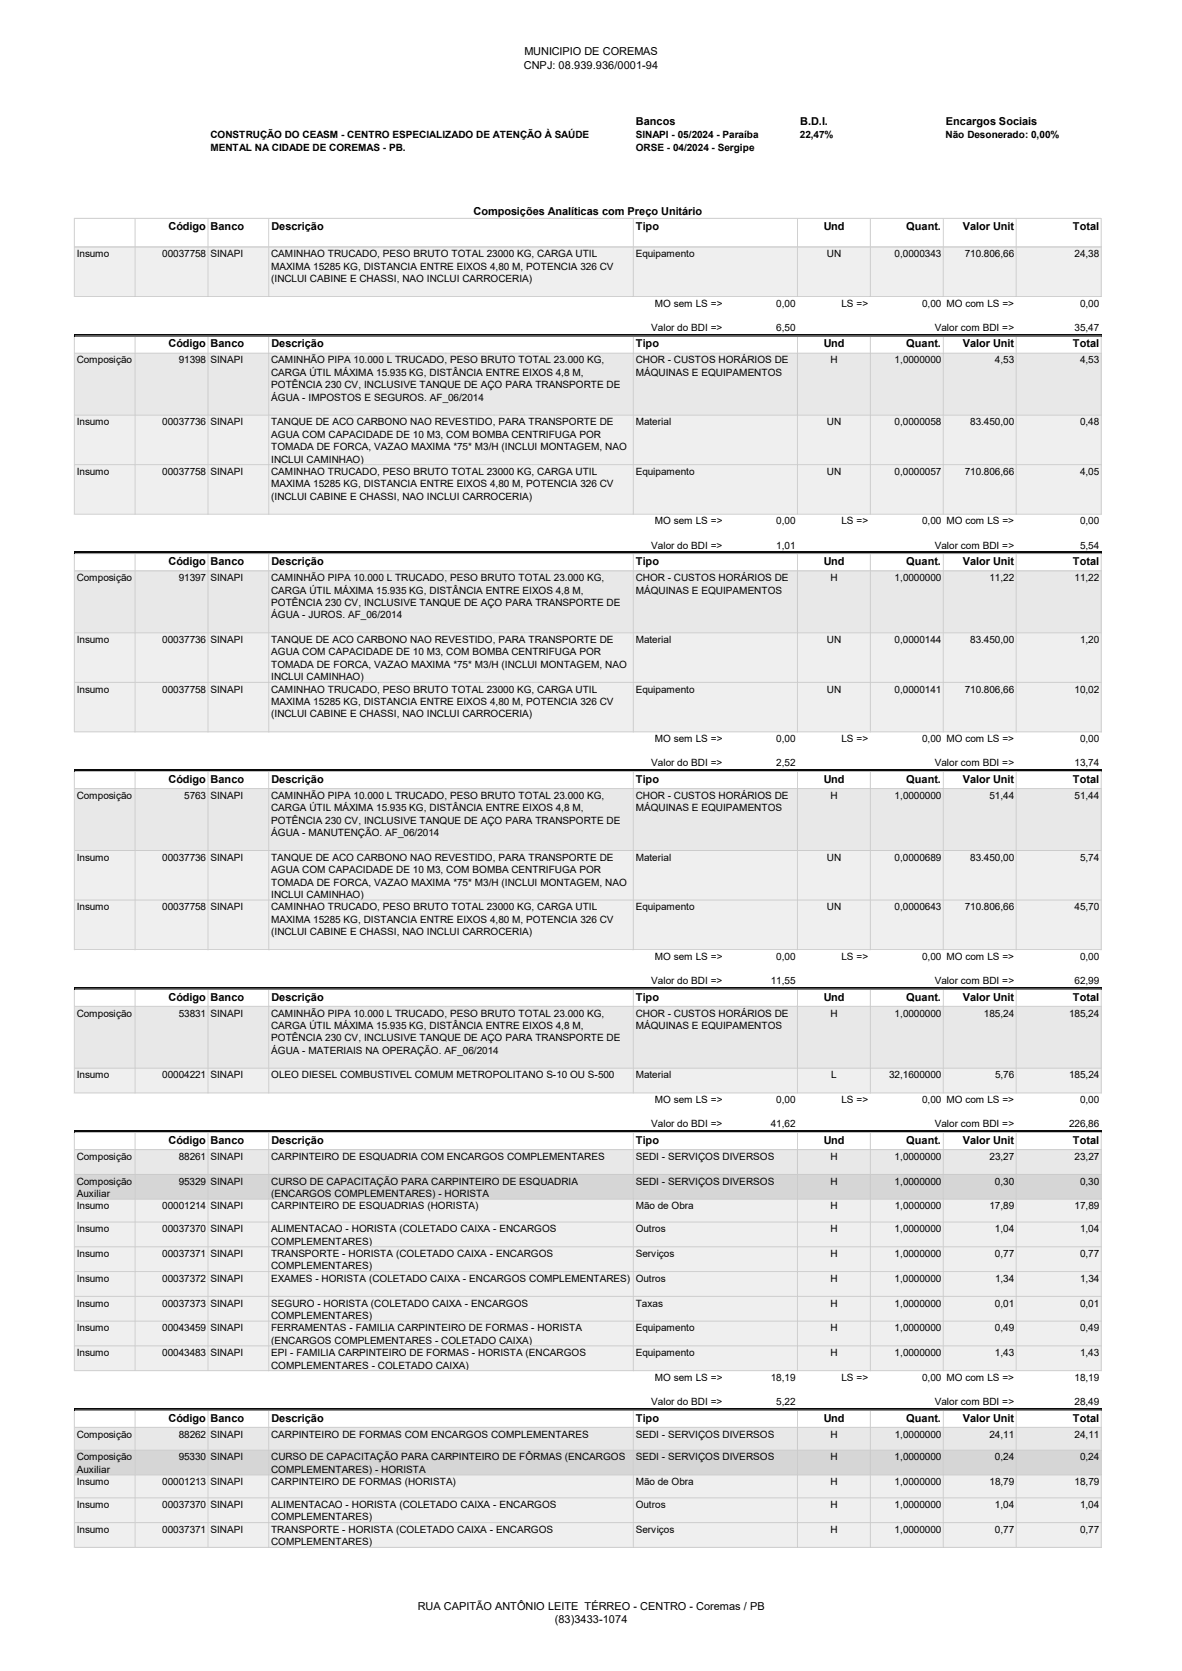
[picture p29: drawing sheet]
<svg xmlns="http://www.w3.org/2000/svg" width="210mm" height="297mm" viewBox="0 0 210 297" stroke-linecap="round" stroke-linejoin="round" font-family="sans-serif">
<defs><g id="words">
<g font-size="1.9">
<text x="93.2" y="9.8">MUNICIPIO DE COREMAS</text>
<text x="93.1" y="12.2">CNPJ: 08.939.936/0001-94</text>
<text x="113" y="22.2">Bancos</text>
<text x="142.2" y="22.2">B.D.I.</text>
<text x="168.1" y="22.2">Encargos Sociais</text>
<text x="29.9" y="40.9">Código Banco</text>
<text x="48.2" y="40.9">Descrição</text>
<text x="84.2" y="38.2">Composições Analíticas com Preço Unitário</text>
<text x="113" y="40.9">Tipo</text>
<text x="146.3" y="40.9">Und</text>
<text x="161" y="40.9">Quant.</text>
<text x="171.1" y="40.9">Valor Unit</text>
<text x="190.6" y="40.9">Total</text>
<text x="29.9" y="61.8">Código Banco</text>
<text x="48.2" y="61.8">Descrição</text>
<text x="113" y="61.8">Tipo</text>
<text x="146.3" y="61.8">Und</text>
<text x="161" y="61.8">Quant.</text>
<text x="171.1" y="61.8">Valor Unit</text>
<text x="190.6" y="61.8">Total</text>
<text x="29.9" y="100.5">Código Banco</text>
<text x="48.2" y="100.5">Descrição</text>
<text x="113" y="100.5">Tipo</text>
<text x="146.3" y="100.5">Und</text>
<text x="161" y="100.5">Quant.</text>
<text x="171.1" y="100.5">Valor Unit</text>
<text x="190.6" y="100.5">Total</text>
<text x="29.9" y="139.1">Código Banco</text>
<text x="48.2" y="139.1">Descrição</text>
<text x="113" y="139.1">Tipo</text>
<text x="146.3" y="139.1">Und</text>
<text x="161" y="139.1">Quant.</text>
<text x="171.1" y="139.1">Valor Unit</text>
<text x="190.6" y="139.1">Total</text>
<text x="29.9" y="177.8">Código Banco</text>
<text x="48.2" y="177.8">Descrição</text>
<text x="113" y="177.8">Tipo</text>
<text x="146.3" y="177.8">Und</text>
<text x="161" y="177.8">Quant.</text>
<text x="171.1" y="177.8">Valor Unit</text>
<text x="190.6" y="177.8">Total</text>
<text x="29.9" y="203.3">Código Banco</text>
<text x="48.2" y="203.3">Descrição</text>
<text x="113" y="203.3">Tipo</text>
<text x="146.3" y="203.3">Und</text>
<text x="161" y="203.3">Quant.</text>
<text x="171.1" y="203.3">Valor Unit</text>
<text x="190.6" y="203.3">Total</text>
<text x="29.9" y="252.7">Código Banco</text>
<text x="48.2" y="252.7">Descrição</text>
<text x="113" y="252.7">Tipo</text>
<text x="146.3" y="252.7">Und</text>
<text x="161" y="252.7">Quant.</text>
<text x="171.1" y="252.7">Valor Unit</text>
<text x="190.6" y="252.7">Total</text>
<text x="74.2" y="286.1">RUA CAPITÃO ANTÔNIO LEITE TÉRREO - CENTRO - Coremas / PB</text>
<text x="98.6" y="288.5">(83)3433-1074</text>
</g>
<g font-size="1.8">
<text x="37.4" y="24.6">CONSTRUÇÃO DO CEASM - CENTRO ESPECIALIZADO DE ATENÇÃO À SAÚDE</text>
<text x="37.4" y="26.9">MENTAL NA CIDADE DE COREMAS - PB.</text>
<text x="112.9" y="24.6">SINAPI - 05/2024 - Paraíba</text>
<text x="112.9" y="26.9">ORSE - 04/2024 - Sergipe</text>
<text x="142.1" y="24.6">22,47%</text>
<text x="168" y="24.6">Não Desonerado: 0,00%</text>
<text x="13.6" y="45.7">Insumo</text>
<text x="28.8" y="45.7">00037758 SINAPI</text>
<text x="48.2" y="45.7">CAMINHAO TRUCADO, PESO BRUTO TOTAL 23000 KG, CARGA UTIL</text>
<text x="48.2" y="47.9">MAXIMA 15285 KG, DISTANCIA ENTRE EIXOS 4,80 M, POTENCIA 326 CV</text>
<text x="112.9" y="45.7">Equipamento</text>
<text x="146.9" y="45.7">UN</text>
<text x="159" y="45.7">0,0000343</text>
<text x="171.4" y="45.7">710.806,66</text>
<text x="190.9" y="45.7">24,38</text>
<text x="48.2" y="50.1">(INCLUI CABINE E CHASSI, NAO INCLUI CARROCERIA)</text>
<text x="115.7" y="58.8">Valor do BDI =&gt;</text>
<text x="116.4" y="54.5">MO sem LS =&gt;</text>
<text x="137.9" y="58.8">6,50</text>
<text x="137.9" y="54.5">0,00</text>
<text x="149.5" y="54.5">LS =&gt;</text>
<text x="163.8" y="54.5">0,00 MO com LS =&gt;</text>
<text x="166.1" y="58.8">Valor com BDI =&gt;</text>
<text x="190.9" y="58.8">35,47</text>
<text x="191.9" y="54.5">0,00</text>
<text x="13.6" y="64.6">Composição</text>
<text x="31.7" y="64.6">91398 SINAPI</text>
<text x="48.2" y="64.6">CAMINHÃO PIPA 10.000 L TRUCADO, PESO BRUTO TOTAL 23.000 KG,</text>
<text x="112.9" y="64.6">CHOR - CUSTOS HORÁRIOS DE</text>
<text x="147.6" y="64.6">H</text>
<text x="159" y="64.6">1,0000000</text>
<text x="176.8" y="64.6">4,53</text>
<text x="191.9" y="64.6">4,53</text>
<text x="48.2" y="66.8">CARGA ÚTIL MÁXIMA 15.935 KG, DISTÂNCIA ENTRE EIXOS 4,8 M,</text>
<text x="48.2" y="69">POTÊNCIA 230 CV, INCLUSIVE TANQUE DE AÇO PARA TRANSPORTE DE</text>
<text x="48.2" y="71.2">ÁGUA - IMPOSTOS E SEGUROS. AF_06/2014</text>
<text x="112.9" y="66.8">MÁQUINAS E EQUIPAMENTOS</text>
<text x="13.6" y="75.6">Insumo</text>
<text x="28.8" y="75.6">00037736 SINAPI</text>
<text x="48.2" y="75.6">TANQUE DE ACO CARBONO NAO REVESTIDO, PARA TRANSPORTE DE</text>
<text x="48.2" y="77.8">AGUA COM CAPACIDADE DE 10 M3, COM BOMBA CENTRIFUGA POR</text>
<text x="112.9" y="75.6">Material</text>
<text x="146.9" y="75.6">UN</text>
<text x="159" y="75.6">0,0000058</text>
<text x="172.4" y="75.6">83.450,00</text>
<text x="191.9" y="75.6">0,48</text>
<text x="48.2" y="80">TOMADA DE FORCA, VAZAO MAXIMA *75* M3/H (INCLUI MONTAGEM, NAO</text>
<text x="48.2" y="82.2">INCLUI CAMINHAO)</text>
<text x="13.6" y="84.4">Insumo</text>
<text x="28.8" y="84.4">00037758 SINAPI</text>
<text x="48.2" y="84.4">CAMINHAO TRUCADO, PESO BRUTO TOTAL 23000 KG, CARGA UTIL</text>
<text x="48.2" y="86.6">MAXIMA 15285 KG, DISTANCIA ENTRE EIXOS 4,80 M, POTENCIA 326 CV</text>
<text x="48.2" y="88.8">(INCLUI CABINE E CHASSI, NAO INCLUI CARROCERIA)</text>
<text x="112.9" y="84.4">Equipamento</text>
<text x="146.9" y="84.4">UN</text>
<text x="159" y="84.4">0,0000057</text>
<text x="171.4" y="84.4">710.806,66</text>
<text x="191.9" y="84.4">4,05</text>
<text x="116.4" y="93.2">MO sem LS =&gt;</text>
<text x="137.9" y="93.2">0,00</text>
<text x="149.5" y="93.2">LS =&gt;</text>
<text x="163.8" y="93.2">0,00 MO com LS =&gt;</text>
<text x="191.9" y="93.2">0,00</text>
<text x="115.7" y="97.5">Valor do BDI =&gt;</text>
<text x="137.9" y="97.5">1,01</text>
<text x="166.1" y="97.5">Valor com BDI =&gt;</text>
<text x="191.9" y="97.5">5,54</text>
<text x="13.6" y="103.3">Composição</text>
<text x="31.7" y="103.3">91397 SINAPI</text>
<text x="48.2" y="103.3">CAMINHÃO PIPA 10.000 L TRUCADO, PESO BRUTO TOTAL 23.000 KG,</text>
<text x="48.2" y="105.5">CARGA ÚTIL MÁXIMA 15.935 KG, DISTÂNCIA ENTRE EIXOS 4,8 M,</text>
<text x="48.2" y="107.7">POTÊNCIA 230 CV, INCLUSIVE TANQUE DE AÇO PARA TRANSPORTE DE</text>
<text x="112.9" y="103.3">CHOR - CUSTOS HORÁRIOS DE</text>
<text x="112.9" y="105.5">MÁQUINAS E EQUIPAMENTOS</text>
<text x="147.6" y="103.3">H</text>
<text x="159" y="103.3">1,0000000</text>
<text x="175.8" y="103.3">11,22</text>
<text x="190.9" y="103.3">11,22</text>
<text x="48.2" y="109.9">ÁGUA - JUROS. AF_06/2014</text>
<text x="13.6" y="114.3">Insumo</text>
<text x="28.8" y="114.3">00037736 SINAPI</text>
<text x="48.2" y="114.3">TANQUE DE ACO CARBONO NAO REVESTIDO, PARA TRANSPORTE DE</text>
<text x="48.2" y="116.5">AGUA COM CAPACIDADE DE 10 M3, COM BOMBA CENTRIFUGA POR</text>
<text x="48.2" y="118.7">TOMADA DE FORCA, VAZAO MAXIMA *75* M3/H (INCLUI MONTAGEM, NAO</text>
<text x="112.9" y="114.3">Material</text>
<text x="146.9" y="114.3">UN</text>
<text x="159" y="114.3">0,0000144</text>
<text x="172.4" y="114.3">83.450,00</text>
<text x="191.9" y="114.3">1,20</text>
<text x="13.6" y="123.1">Insumo</text>
<text x="28.8" y="123.1">00037758 SINAPI</text>
<text x="48.2" y="123.1">CAMINHAO TRUCADO, PESO BRUTO TOTAL 23000 KG, CARGA UTIL</text>
<text x="48.2" y="120.9">INCLUI CAMINHAO)</text>
<text x="48.2" y="125.3">MAXIMA 15285 KG, DISTANCIA ENTRE EIXOS 4,80 M, POTENCIA 326 CV</text>
<text x="112.9" y="123.1">Equipamento</text>
<text x="146.9" y="123.1">UN</text>
<text x="159" y="123.1">0,0000141</text>
<text x="171.4" y="123.1">710.806,66</text>
<text x="190.9" y="123.1">10,02</text>
<text x="48.2" y="127.5">(INCLUI CABINE E CHASSI, NAO INCLUI CARROCERIA)</text>
<text x="116.4" y="131.9">MO sem LS =&gt;</text>
<text x="137.9" y="131.9">0,00</text>
<text x="149.5" y="131.9">LS =&gt;</text>
<text x="163.8" y="131.9">0,00 MO com LS =&gt;</text>
<text x="191.9" y="131.9">0,00</text>
<text x="115.7" y="136.2">Valor do BDI =&gt;</text>
<text x="137.9" y="136.2">2,52</text>
<text x="166.1" y="136.2">Valor com BDI =&gt;</text>
<text x="190.9" y="136.2">13,74</text>
<text x="13.6" y="142">Composição</text>
<text x="32.7" y="142">5763 SINAPI</text>
<text x="48.2" y="142">CAMINHÃO PIPA 10.000 L TRUCADO, PESO BRUTO TOTAL 23.000 KG,</text>
<text x="112.9" y="142">CHOR - CUSTOS HORÁRIOS DE</text>
<text x="147.6" y="142">H</text>
<text x="159" y="142">1,0000000</text>
<text x="175.8" y="142">51,44</text>
<text x="190.9" y="142">51,44</text>
<text x="48.2" y="144.2">CARGA ÚTIL MÁXIMA 15.935 KG, DISTÂNCIA ENTRE EIXOS 4,8 M,</text>
<text x="48.2" y="146.4">POTÊNCIA 230 CV, INCLUSIVE TANQUE DE AÇO PARA TRANSPORTE DE</text>
<text x="48.2" y="148.6">ÁGUA - MANUTENÇÃO. AF_06/2014</text>
<text x="112.9" y="144.2">MÁQUINAS E EQUIPAMENTOS</text>
<text x="13.6" y="153">Insumo</text>
<text x="28.8" y="153">00037736 SINAPI</text>
<text x="48.2" y="153">TANQUE DE ACO CARBONO NAO REVESTIDO, PARA TRANSPORTE DE</text>
<text x="48.2" y="155.2">AGUA COM CAPACIDADE DE 10 M3, COM BOMBA CENTRIFUGA POR</text>
<text x="112.9" y="153">Material</text>
<text x="146.9" y="153">UN</text>
<text x="159" y="153">0,0000689</text>
<text x="172.4" y="153">83.450,00</text>
<text x="191.9" y="153">5,74</text>
<text x="13.6" y="161.8">Insumo</text>
<text x="28.8" y="161.8">00037758 SINAPI</text>
<text x="48.2" y="161.8">CAMINHAO TRUCADO, PESO BRUTO TOTAL 23000 KG, CARGA UTIL</text>
<text x="48.2" y="157.4">TOMADA DE FORCA, VAZAO MAXIMA *75* M3/H (INCLUI MONTAGEM, NAO</text>
<text x="48.2" y="159.6">INCLUI CAMINHAO)</text>
<text x="112.9" y="161.8">Equipamento</text>
<text x="146.9" y="161.8">UN</text>
<text x="159" y="161.8">0,0000643</text>
<text x="171.4" y="161.8">710.806,66</text>
<text x="190.9" y="161.8">45,70</text>
<text x="48.2" y="164">MAXIMA 15285 KG, DISTANCIA ENTRE EIXOS 4,80 M, POTENCIA 326 CV</text>
<text x="48.2" y="166.2">(INCLUI CABINE E CHASSI, NAO INCLUI CARROCERIA)</text>
<text x="116.4" y="170.6">MO sem LS =&gt;</text>
<text x="137.9" y="170.6">0,00</text>
<text x="149.5" y="170.6">LS =&gt;</text>
<text x="163.8" y="170.6">0,00 MO com LS =&gt;</text>
<text x="191.9" y="170.6">0,00</text>
<text x="115.7" y="174.9">Valor do BDI =&gt;</text>
<text x="137" y="174.9">11,55</text>
<text x="166.1" y="174.9">Valor com BDI =&gt;</text>
<text x="190.9" y="174.9">62,99</text>
<text x="13.6" y="180.7">Composição</text>
<text x="31.7" y="180.7">53831 SINAPI</text>
<text x="48.2" y="180.7">CAMINHÃO PIPA 10.000 L TRUCADO, PESO BRUTO TOTAL 23.000 KG,</text>
<text x="48.2" y="182.9">CARGA ÚTIL MÁXIMA 15.935 KG, DISTÂNCIA ENTRE EIXOS 4,8 M,</text>
<text x="48.2" y="185.1">POTÊNCIA 230 CV, INCLUSIVE TANQUE DE AÇO PARA TRANSPORTE DE</text>
<text x="112.9" y="180.7">CHOR - CUSTOS HORÁRIOS DE</text>
<text x="112.9" y="182.9">MÁQUINAS E EQUIPAMENTOS</text>
<text x="147.6" y="180.7">H</text>
<text x="159" y="180.7">1,0000000</text>
<text x="174.8" y="180.7">185,24</text>
<text x="189.9" y="180.7">185,24</text>
<text x="13.6" y="191.7">Insumo</text>
<text x="28.8" y="191.7">00004221 SINAPI</text>
<text x="48.2" y="191.7">OLEO DIESEL COMBUSTIVEL COMUM METROPOLITANO S-10 OU S-500</text>
<text x="48.2" y="187.3">ÁGUA - MATERIAIS NA OPERAÇÃO. AF_06/2014</text>
<text x="112.9" y="191.7">Material</text>
<text x="147.7" y="191.7">L</text>
<text x="158" y="191.7">32,1600000</text>
<text x="176.8" y="191.7">5,76</text>
<text x="189.9" y="191.7">185,24</text>
<text x="116.4" y="196.1">MO sem LS =&gt;</text>
<text x="137.9" y="196.1">0,00</text>
<text x="149.5" y="196.1">LS =&gt;</text>
<text x="163.8" y="196.1">0,00 MO com LS =&gt;</text>
<text x="191.9" y="196.1">0,00</text>
<text x="115.7" y="200.4">Valor do BDI =&gt;</text>
<text x="137" y="200.4">41,62</text>
<text x="166.1" y="200.4">Valor com BDI =&gt;</text>
<text x="190" y="200.4">226,86</text>
<text x="13.6" y="206.2">Composição</text>
<text x="31.7" y="206.2">88261 SINAPI</text>
<text x="48.2" y="206.2">CARPINTEIRO DE ESQUADRIA COM ENCARGOS COMPLEMENTARES</text>
<text x="112.9" y="206.2">SEDI - SERVIÇOS DIVERSOS</text>
<text x="147.6" y="206.2">H</text>
<text x="159" y="206.2">1,0000000</text>
<text x="175.8" y="206.2">23,27</text>
<text x="190.9" y="206.2">23,27</text>
<text x="13.6" y="210.6">Composição</text>
<text x="13.6" y="212.8">Auxiliar</text>
<text x="13.6" y="215">Insumo</text>
<text x="28.8" y="215">00001214 SINAPI</text>
<text x="31.8" y="210.6">95329 SINAPI</text>
<text x="48.2" y="215">CARPINTEIRO DE ESQUADRIAS (HORISTA)</text>
<text x="48.2" y="210.6">CURSO DE CAPACITAÇÃO PARA CARPINTEIRO DE ESQUADRIA</text>
<text x="48.2" y="212.8">(ENCARGOS COMPLEMENTARES) - HORISTA</text>
<text x="112.9" y="210.6">SEDI - SERVIÇOS DIVERSOS</text>
<text x="112.9" y="215">Mão de Obra</text>
<text x="147.6" y="215">H</text>
<text x="147.6" y="210.6">H</text>
<text x="159" y="210.6">1,0000000</text>
<text x="159" y="215">1,0000000</text>
<text x="175.8" y="215">17,89</text>
<text x="176.8" y="210.6">0,30</text>
<text x="190.9" y="215">17,89</text>
<text x="191.9" y="210.6">0,30</text>
<text x="13.6" y="219">Insumo</text>
<text x="28.8" y="219">00037370 SINAPI</text>
<text x="48.2" y="219">ALIMENTACAO - HORISTA (COLETADO CAIXA - ENCARGOS</text>
<text x="48.2" y="221.2">COMPLEMENTARES)</text>
<text x="112.9" y="219">Outros</text>
<text x="147.6" y="219">H</text>
<text x="159" y="219">1,0000000</text>
<text x="176.8" y="219">1,04</text>
<text x="191.9" y="219">1,04</text>
<text x="13.6" y="223.4">Insumo</text>
<text x="13.6" y="227.8">Insumo</text>
<text x="28.8" y="223.4">00037371 SINAPI</text>
<text x="28.8" y="227.8">00037372 SINAPI</text>
<text x="48.2" y="223.4">TRANSPORTE - HORISTA (COLETADO CAIXA - ENCARGOS</text>
<text x="48.2" y="227.8">EXAMES - HORISTA (COLETADO CAIXA - ENCARGOS COMPLEMENTARES)</text>
<text x="48.2" y="225.6">COMPLEMENTARES)</text>
<text x="112.9" y="227.8">Outros</text>
<text x="112.9" y="223.4">Serviços</text>
<text x="147.6" y="223.4">H</text>
<text x="147.6" y="227.8">H</text>
<text x="159" y="223.4">1,0000000</text>
<text x="159" y="227.8">1,0000000</text>
<text x="176.8" y="223.4">0,77</text>
<text x="176.8" y="227.8">1,34</text>
<text x="191.9" y="223.4">0,77</text>
<text x="191.9" y="227.8">1,34</text>
<text x="13.6" y="232.2">Insumo</text>
<text x="28.8" y="232.2">00037373 SINAPI</text>
<text x="48.2" y="232.2">SEGURO - HORISTA (COLETADO CAIXA - ENCARGOS</text>
<text x="112.9" y="232.2">Taxas</text>
<text x="147.6" y="232.2">H</text>
<text x="159" y="232.2">1,0000000</text>
<text x="176.8" y="232.2">0,01</text>
<text x="191.9" y="232.2">0,01</text>
<text x="13.6" y="236.6">Insumo</text>
<text x="28.8" y="236.6">00043459 SINAPI</text>
<text x="48.2" y="236.6">FERRAMENTAS - FAMILIA CARPINTEIRO DE FORMAS - HORISTA</text>
<text x="48.2" y="234.4">COMPLEMENTARES)</text>
<text x="48.2" y="238.8">(ENCARGOS COMPLEMENTARES - COLETADO CAIXA)</text>
<text x="112.9" y="236.6">Equipamento</text>
<text x="147.6" y="236.6">H</text>
<text x="159" y="236.6">1,0000000</text>
<text x="176.8" y="236.6">0,49</text>
<text x="191.9" y="236.6">0,49</text>
<text x="13.6" y="241">Insumo</text>
<text x="28.8" y="241">00043483 SINAPI</text>
<text x="48.2" y="241">EPI - FAMILIA CARPINTEIRO DE FORMAS - HORISTA (ENCARGOS</text>
<text x="48.2" y="243.2">COMPLEMENTARES - COLETADO CAIXA)</text>
<text x="112.9" y="241">Equipamento</text>
<text x="116.4" y="245.4">MO sem LS =&gt;</text>
<text x="136.9" y="245.4">18,19</text>
<text x="147.6" y="241">H</text>
<text x="149.5" y="245.4">LS =&gt;</text>
<text x="159" y="241">1,0000000</text>
<text x="163.8" y="245.4">0,00 MO com LS =&gt;</text>
<text x="176.8" y="241">1,43</text>
<text x="190.9" y="245.4">18,19</text>
<text x="191.9" y="241">1,43</text>
<text x="115.7" y="249.8">Valor do BDI =&gt;</text>
<text x="137.9" y="249.8">5,22</text>
<text x="166.1" y="249.8">Valor com BDI =&gt;</text>
<text x="190.9" y="249.8">28,49</text>
<text x="13.6" y="255.5">Composição</text>
<text x="31.7" y="255.5">88262 SINAPI</text>
<text x="48.2" y="255.5">CARPINTEIRO DE FORMAS COM ENCARGOS COMPLEMENTARES</text>
<text x="112.9" y="255.5">SEDI - SERVIÇOS DIVERSOS</text>
<text x="147.6" y="255.5">H</text>
<text x="159" y="255.5">1,0000000</text>
<text x="175.8" y="255.5">24,11</text>
<text x="190.9" y="255.5">24,11</text>
<text x="13.6" y="259.6">Composição</text>
<text x="13.6" y="261.8">Auxiliar</text>
<text x="13.6" y="264">Insumo</text>
<text x="28.8" y="264">00001213 SINAPI</text>
<text x="31.8" y="259.6">95330 SINAPI</text>
<text x="48.2" y="264">CARPINTEIRO DE FORMAS (HORISTA)</text>
<text x="48.2" y="259.6">CURSO DE CAPACITAÇÃO PARA CARPINTEIRO DE FÔRMAS (ENCARGOS</text>
<text x="48.2" y="261.8">COMPLEMENTARES) - HORISTA</text>
<text x="112.9" y="259.6">SEDI - SERVIÇOS DIVERSOS</text>
<text x="112.9" y="264">Mão de Obra</text>
<text x="147.6" y="259.6">H</text>
<text x="147.6" y="264">H</text>
<text x="159" y="259.6">1,0000000</text>
<text x="159" y="264">1,0000000</text>
<text x="175.8" y="264">18,79</text>
<text x="176.8" y="259.6">0,24</text>
<text x="190.9" y="264">18,79</text>
<text x="191.9" y="259.6">0,24</text>
<text x="13.6" y="268.1">Insumo</text>
<text x="28.8" y="268.1">00037370 SINAPI</text>
<text x="48.2" y="268.1">ALIMENTACAO - HORISTA (COLETADO CAIXA - ENCARGOS</text>
<text x="112.9" y="268.1">Outros</text>
<text x="147.6" y="268.1">H</text>
<text x="159" y="268.1">1,0000000</text>
<text x="176.8" y="268.1">1,04</text>
<text x="191.9" y="268.1">1,04</text>
<text x="13.6" y="272.5">Insumo</text>
<text x="28.8" y="272.5">00037371 SINAPI</text>
<text x="48.2" y="272.5">TRANSPORTE - HORISTA (COLETADO CAIXA - ENCARGOS</text>
<text x="48.2" y="270.3">COMPLEMENTARES)</text>
<text x="48.2" y="274.7">COMPLEMENTARES)</text>
<text x="112.9" y="272.5">Serviços</text>
<text x="147.6" y="272.5">H</text>
<text x="159" y="272.5">1,0000000</text>
<text x="176.8" y="272.5">0,77</text>
<text x="191.9" y="272.5">0,77</text>
</g>
</g></defs>
<g fill="#ccc">
<path d="M13.1 38.7h.2v5.3h-.2zM23.9 38.9h.2v5.1h-.2zM36.9 38.9h.1v5.1h-.1zM47.7 38.9h.1v5.1h-.1zM112.4 38.9h.2v5.1h-.2zM141.6 38.9h.2v5.1h-.2zM154.6 38.9h.1v5.1h-.1zM167.5 38.9h.2v5.1h-.2zM180.5 38.9h.1v5.1h-.1zM195.6 38.9h.1v5.1h-.1z" fill-rule="evenodd"/>
<path d="M13.3 38.7h182.4v.2h-182.4zM13.3 43.8h182.4v.2h-182.4z" fill-rule="evenodd"/>
</g>
<path d="M13.4 44.1h182.3v8.6h-182.3z" fill="#efefef"/>
<path d="M13.4 52.7h182.3v6.9h-182.3z" fill="#fff"/>
<path d="M13.4 59.7h182.3" fill="none" stroke="#dff0d8" stroke-width=".21"/>
<path d="M13.4 59.7h182.3v3.1h-182.3z" fill="#fff"/>
<path d="M13.4 62.8h182.3v11h-182.3z" fill="#dff0d8"/>
<path d="M13.4 73.8h182.3v17.6h-182.3z" fill="#efefef"/>
<path d="M13.4 91.4h182.3v6.9h-182.3z" fill="#fff"/>
<path d="M13.4 98.4h182.3" fill="none" stroke="#dff0d8" stroke-width=".21"/>
<path d="M13.4 98.4h182.3v3.1h-182.3z" fill="#fff"/>
<path d="M13.4 101.5h182.3v11h-182.3z" fill="#dff0d8"/>
<path d="M13.4 112.5h182.3v17.6h-182.3z" fill="#efefef"/>
<path d="M13.4 130.1h182.3v6.9h-182.3z" fill="#fff"/>
<path d="M13.4 137.1h182.3" fill="none" stroke="#dff0d8" stroke-width=".21"/>
<path d="M13.4 137.1h182.3v3.1h-182.3z" fill="#fff"/>
<path d="M13.4 140.2h182.3v11h-182.3z" fill="#dff0d8"/>
<path d="M13.4 151.2h182.3v17.6h-182.3z" fill="#efefef"/>
<path d="M13.4 168.8h182.3v6.9h-182.3z" fill="#fff"/>
<path d="M13.4 175.7h182.3" fill="none" stroke="#dff0d8" stroke-width=".21"/>
<path d="M13.4 175.8h182.3v3.1h-182.3z" fill="#fff"/>
<path d="M13.4 178.9h182.3v11h-182.3z" fill="#dff0d8"/>
<path d="M13.4 189.9h182.3v4.4h-182.3z" fill="#efefef"/>
<path d="M13.4 194.3h182.3v6.9h-182.3z" fill="#fff"/>
<path d="M13.4 201.2h182.3" fill="none" stroke="#dff0d8" stroke-width=".21"/>
<path d="M13.4 201.3h182.3v3.1h-182.3z" fill="#fff"/>
<path d="M13.4 204.3h182.3v4.5h-182.3z" fill="#dff0d8"/>
<path d="M13.4 208.7h182.3v4.5h-182.3z" fill="#d6d6d6"/>
<path d="M13.4 213.1h182.3v30.6h-182.3z" fill="#efefef"/>
<path d="M13.4 243.6h182.3v6.9h-182.3z" fill="#fff"/>
<path d="M13.4 250.6h182.3" fill="none" stroke="#dff0d8" stroke-width=".21"/>
<path d="M13.4 250.7h182.3v3h-182.3z" fill="#fff"/>
<path d="M13.4 253.7h182.3v4.1h-182.3z" fill="#dff0d8"/>
<path d="M13.4 257.8h182.3v4.4h-182.3z" fill="#d6d6d6"/>
<path d="M13.4 262.2h182.3v12.9h-182.3z" fill="#efefef"/>
<g fill="#ccc">
<path d="M13.1 43.8h.2v9h-.2zM23.9 44h.2v8.8h-.2zM36.9 44h.1v8.8h-.1zM47.7 44h.1v8.8h-.1zM112.4 44h.2v8.8h-.2zM141.6 44h.2v8.8h-.2zM154.6 44h.1v8.8h-.1zM167.5 44h.2v8.8h-.2zM180.5 44h.1v8.8h-.1zM195.6 44h.1v8.8h-.1zM13.1 59.6h.2v31.9h-.2zM23.9 59.8h.2v31.7h-.2zM36.9 59.8h.1v31.7h-.1zM47.7 59.8h.1v31.7h-.1zM112.4 59.8h.2v31.7h-.2zM141.6 59.8h.2v31.7h-.2zM154.6 59.8h.1v31.7h-.1zM167.5 59.8h.2v31.7h-.2zM180.5 59.8h.1v31.7h-.1zM195.6 59.8h.1v31.7h-.1zM13.1 98.3h.2v31.9h-.2zM23.9 98.5h.2v31.7h-.2zM36.9 98.5h.1v31.7h-.1zM47.7 98.5h.1v31.7h-.1zM112.4 98.5h.2v31.7h-.2zM141.6 98.5h.2v31.7h-.2zM154.6 98.5h.1v31.7h-.1zM167.5 98.5h.2v31.7h-.2zM180.5 98.5h.1v31.7h-.1zM195.6 98.5h.1v31.7h-.1zM13.1 137h.2v31.9h-.2zM23.9 137.2h.2v31.7h-.2zM36.9 137.2h.1v31.7h-.1zM47.7 137.2h.1v31.7h-.1zM112.4 137.2h.2v31.7h-.2zM141.6 137.2h.2v31.7h-.2zM154.6 137.2h.1v31.7h-.1zM167.5 137.2h.2v31.7h-.2zM180.5 137.2h.1v31.7h-.1zM195.6 137.2h.1v31.7h-.1zM13.1 175.7h.2v18.7h-.2zM23.9 175.9h.2v18.5h-.2zM36.9 175.9h.1v18.5h-.1zM47.7 175.9h.1v18.5h-.1zM112.4 175.9h.2v18.5h-.2zM141.6 175.9h.2v18.5h-.2zM154.6 175.9h.1v18.5h-.1zM167.5 175.9h.2v18.5h-.2zM180.5 175.9h.1v18.5h-.1zM195.6 175.9h.1v18.5h-.1zM13.1 201.2h.2v42.5h-.2zM23.9 201.4h.2v42.3h-.2zM36.9 201.4h.1v42.3h-.1zM47.7 201.4h.1v42.3h-.1zM112.4 201.4h.2v42.3h-.2zM141.6 201.4h.2v42.3h-.2zM154.6 201.4h.1v42.3h-.1zM167.5 201.4h.2v42.3h-.2zM180.5 201.4h.1v42.3h-.1zM195.6 201.4h.1v42.3h-.1zM13.1 250.6h.2v24.5h-.2zM23.9 250.7h.2v24.4h-.2zM36.9 250.7h.1v24.4h-.1zM47.7 250.7h.1v24.4h-.1zM112.4 250.7h.2v24.4h-.2zM141.6 250.7h.2v24.4h-.2zM154.6 250.7h.1v24.4h-.1zM167.5 250.7h.2v24.4h-.2zM180.5 250.7h.1v24.4h-.1zM195.6 250.7h.1v24.4h-.1z" fill-rule="evenodd"/>
<path d="M13.3 43.8h182.4v.2h-182.4zM13.3 52.6h182.4v.2h-182.4z" fill-rule="evenodd"/>
</g>
<path d="M13.2 59.3h182.5v.5h-182.5z" fill="#000"/>
<path d="M13.3 59.6h182.4v.2h-182.4zM13.3 62.7h182.4v.2h-182.4zM13.3 73.7h182.4v.2h-182.4zM13.3 82.5h182.4v.2h-182.4zM13.3 91.3h182.4v.2h-182.4z" fill-rule="evenodd" fill="#ccc"/>
<path d="M13.2 98h182.5v.5h-182.5z" fill="#000"/>
<path d="M13.3 98.3h182.4v.2h-182.4zM13.3 101.4h182.4v.2h-182.4zM13.3 112.4h182.4v.2h-182.4zM13.3 121.2h182.4v.2h-182.4zM13.3 130h182.4v.2h-182.4z" fill-rule="evenodd" fill="#ccc"/>
<path d="M13.2 136.7h182.5v.5h-182.5z" fill="#000"/>
<path d="M13.3 137h182.4v.2h-182.4zM13.3 140.1h182.4v.2h-182.4zM13.3 151.1h182.4v.2h-182.4zM13.3 159.9h182.4v.2h-182.4zM13.3 168.7h182.4v.2h-182.4z" fill-rule="evenodd" fill="#ccc"/>
<path d="M13.2 175.4h182.5v.5h-182.5z" fill="#000"/>
<path d="M13.3 175.7h182.4v.2h-182.4zM13.3 178.8h182.4v.1h-182.4zM13.3 189.8h182.4v.1h-182.4zM13.3 194.2h182.4v.2h-182.4z" fill-rule="evenodd" fill="#ccc"/>
<path d="M13.2 200.9h182.5v.5h-182.5z" fill="#000"/>
<path d="M13.3 201.2h182.4v.2h-182.4zM13.3 204.3h182.4v.1h-182.4zM13.3 208.7h182.4v.1h-182.4zM13.3 213.1h182.4v.1h-182.4zM13.3 217.1h182.4v.2h-182.4zM13.3 221.5h182.4v.2h-182.4zM13.3 225.9h182.4v.2h-182.4zM13.3 230.3h182.4v.2h-182.4zM13.3 234.7h182.4v.2h-182.4zM13.3 239.1h182.4v.2h-182.4zM13.3 243.5h182.4v.2h-182.4z" fill-rule="evenodd" fill="#ccc"/>
<path d="M13.2 250.2h182.5v.5h-182.5z" fill="#000"/>
<path d="M13.3 250.6h182.4v.1h-182.4zM13.3 253.6h182.4v.2h-182.4zM13.3 257.7h182.4v.2h-182.4zM13.3 262.1h182.4v.2h-182.4zM13.3 266.1h182.4v.2h-182.4zM13.3 270.6h182.4v.1h-182.4zM13.3 275h182.4v.1h-182.4z" fill-rule="evenodd" fill="#ccc"/>
<use href="#words"/>
</svg>
